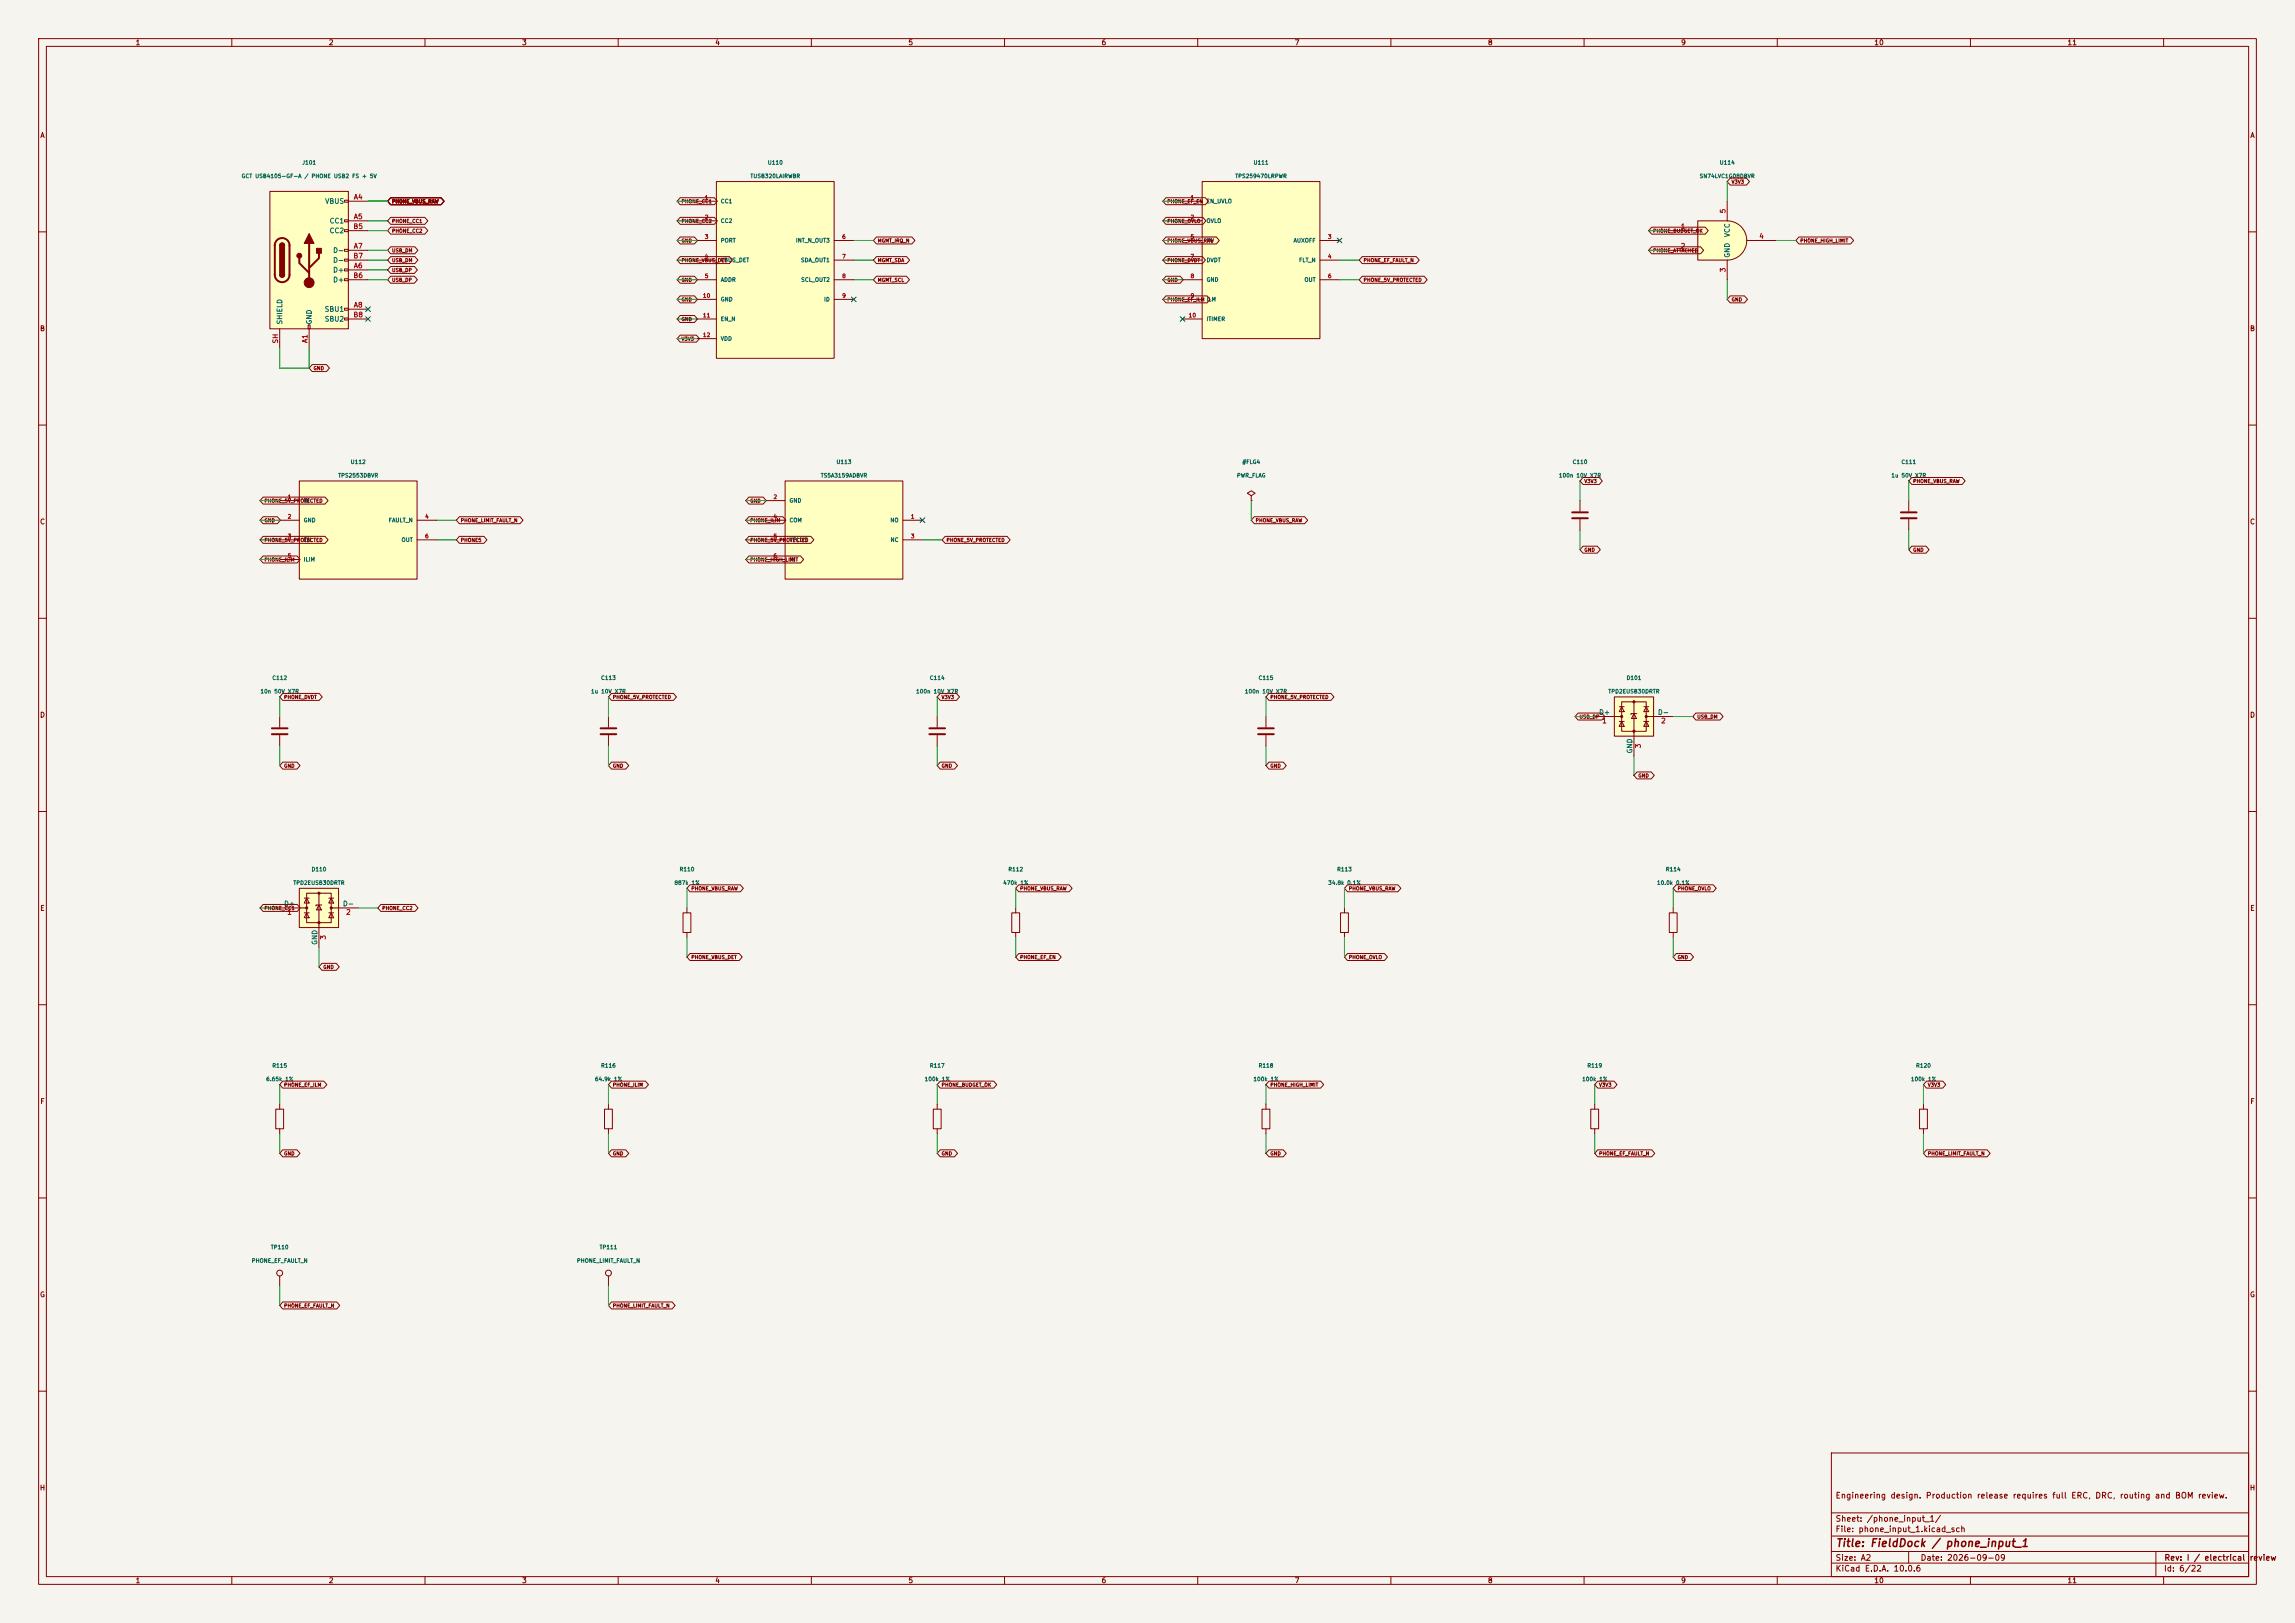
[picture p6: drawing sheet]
<svg xmlns="http://www.w3.org/2000/svg" width="594mm" height="420mm" viewBox="0 0 594 420" stroke-linecap="round" stroke-linejoin="round" font-family="sans-serif">
<defs><g id="words">
<text font-size="2" fill="#840000" x="475" y="400.8">Title: FieldDock / phone_input_1</text>
<g font-size="1.5" fill="#840000">
<text x="475" y="388.1">Engineering design. Production release requires full ERC, DRC, routing and BOM review.</text>
<text x="475" y="394.1">Sheet: /phone_input_1/</text>
<text x="475" y="396.8">File: phone_input_1.kicad_sch</text>
<text x="475" y="407">KiCad E.D.A. 10.0.6</text>
<text x="475" y="404.2">Size: A2</text>
<text x="497" y="404.2">Date: 2026-09-09</text>
<text x="560" y="407">Id: 6/22</text>
<text x="560.1" y="404.2">Rev: I / electrical</text>
<text x="582.1" y="404.2">review</text>
</g>
<g font-size="1.3" fill="#840000">
<text x="35" y="12">1</text>
<text x="85" y="12">2</text>
<text x="135" y="12">3</text>
<text x="185" y="12">4</text>
<text x="235" y="12">5</text>
<text x="285" y="12">6</text>
<text x="335" y="12">7</text>
<text x="385" y="12">8</text>
<text x="435" y="12">9</text>
<text x="485" y="12">10</text>
<text x="535" y="12">11</text>
<text x="10.3" y="36">A</text>
<text x="582.3" y="36">A</text>
<text x="10.2" y="86">B</text>
<text x="582.2" y="86">B</text>
<text x="10.2" y="136">C</text>
<text x="582.2" y="136">C</text>
<text x="10.2" y="186">D</text>
<text x="582.2" y="186">D</text>
<text x="10.3" y="236">E</text>
<text x="582.3" y="236">E</text>
<text x="10.3" y="286">F</text>
<text x="582.3" y="286">F</text>
<text x="10.2" y="336">G</text>
<text x="582.2" y="336">G</text>
<text x="10.2" y="386">H</text>
<text x="582.2" y="386">H</text>
<text x="35" y="410">1</text>
<text x="85" y="410">2</text>
<text x="135" y="410">3</text>
<text x="185" y="410">4</text>
<text x="235" y="410">5</text>
<text x="285" y="410">6</text>
<text x="335" y="410">7</text>
<text x="385" y="410">8</text>
<text x="435" y="410">9</text>
<text x="485" y="410">10</text>
<text x="535" y="410">11</text>
</g>
<g font-size="1.3" fill="#006464">
<text x="84" y="53">VBUS</text>
<text x="85.2" y="58.1">CC1</text>
<text x="85.2" y="60.7">CC2</text>
<text x="86.1" y="65.7">D-</text>
<text x="448" y="61.5" transform="rotate(-90 448 61.5)">VCC</text>
<text x="86.1" y="70.8">D+</text>
<text x="86.1" y="68.3">D-</text>
<text x="448" y="66.8" transform="rotate(-90 448 66.8)">GND</text>
<text x="86.1" y="73.4">D+</text>
<text x="83.9" y="81">SBU1</text>
<text x="83.9" y="83.5">SBU2</text>
<text x="73.4" y="84.1" transform="rotate(-90 73.4 84.1)">SHIELD</text>
<text x="81" y="84.1" transform="rotate(-90 81 84.1)">GND</text>
<text x="413.7" y="185.3">D+</text>
<text x="429" y="185.3">D-</text>
<text x="422.8" y="195.1" transform="rotate(-90 422.8 195.1)">GND</text>
<text x="73.4" y="234.8">D+</text>
<text x="88.6" y="234.8">D-</text>
<text x="82.4" y="244.6" transform="rotate(-90 82.4 244.6)">GND</text>
</g>
<g font-size="1.3" fill="#a90000">
<text x="91.4" y="51.9">A4</text>
<text x="91.3" y="59.6">B5</text>
<text x="91.4" y="57">A5</text>
<text x="434.9" y="59.6">1</text>
<text x="446.9" y="55.3" transform="rotate(-90 446.9 55.3)">5</text>
<text x="91.4" y="64.6">A7</text>
<text x="434.9" y="64.6">2</text>
<text x="455.2" y="62.1">4</text>
<text x="91.3" y="67.2">B7</text>
<text x="91.4" y="69.7">A6</text>
<text x="446.9" y="70.6" transform="rotate(-90 446.9 70.6)">3</text>
<text x="91.3" y="72.3">B6</text>
<text x="91.3" y="82.4">B8</text>
<text x="91.4" y="79.9">A8</text>
<text x="72.3" y="89" transform="rotate(-90 72.3 89)">SH</text>
<text x="79.9" y="88.9" transform="rotate(-90 79.9 88.9)">A1</text>
<text x="414.6" y="187.5">1</text>
<text x="429.8" y="187.5">2</text>
<text x="425" y="193.8" transform="rotate(-90 425 193.8)">3</text>
<text x="74.2" y="237">1</text>
<text x="89.4" y="237">2</text>
<text x="84.6" y="243.3" transform="rotate(-90 84.6 243.3)">3</text>
</g>
<g font-size="1" fill="#006464">
<text x="62.4" y="46.3">GCT USB4105-GF-A / PHONE USB2 FS + 5V</text>
<text x="78.1" y="42.8">J101</text>
<text x="194.1" y="46.3">TUSB320LAIRWBR</text>
<text x="198.6" y="42.8">U110</text>
<text x="319.6" y="46.3">TPS259470LRPWR</text>
<text x="324.3" y="42.8">U111</text>
<text x="439.8" y="46.3">SN74LVC1G08DBVR</text>
<text x="445" y="42.8">U114</text>
<text x="186.4" y="52.8">CC1</text>
<text x="312.2" y="52.8">EN_UVLO</text>
<text x="186.4" y="57.9">CC2</text>
<text x="312.2" y="57.9">OVLO</text>
<text x="186.4" y="63">PORT</text>
<text x="205.9" y="63">INT_N_OUT3</text>
<text x="312.2" y="63">IN</text>
<text x="334.7" y="63">AUXOFF</text>
<text x="186.4" y="68.1">VBUS_DET</text>
<text x="207.2" y="68.1">SDA_OUT1</text>
<text x="312.2" y="68.1">DVDT</text>
<text x="336.1" y="68.1">FLT_N</text>
<text x="186.4" y="73.2">ADDR</text>
<text x="207.2" y="73.2">SCL_OUT2</text>
<text x="312.2" y="73.2">GND</text>
<text x="337.5" y="73.2">OUT</text>
<text x="186.4" y="78.2">GND</text>
<text x="186.4" y="83.3">EN_N</text>
<text x="213.2" y="78.2">ID</text>
<text x="312.2" y="83.3">ITIMER</text>
<text x="186.4" y="88.4">VDD</text>
<text x="87.4" y="123.8">TPS2553DBVR</text>
<text x="90.7" y="120.3">U112</text>
<text x="212.3" y="123.8">TS5A3159ADBVR</text>
<text x="216.4" y="120.3">U113</text>
<text x="320" y="123.8">PWR_FLAG</text>
<text x="321.4" y="120.3">#FLG4</text>
<text x="403.4" y="123.8">100n 10V X7R</text>
<text x="406.9" y="120.3">C110</text>
<text x="489.4" y="123.8">1u 50V X7R</text>
<text x="492" y="120.3">C111</text>
<text x="78.5" y="130.3">IN</text>
<text x="204.2" y="130.3">GND</text>
<text x="78.5" y="135.4">GND</text>
<text x="100.5" y="135.4">FAULT_N</text>
<text x="204.2" y="135.4">COM</text>
<text x="230.3" y="135.4">NO</text>
<text x="78.5" y="140.5">EN</text>
<text x="103.8" y="140.5">OUT</text>
<text x="204.2" y="140.5">VPLUS</text>
<text x="230.4" y="140.5">NC</text>
<text x="78.5" y="145.5">ILIM</text>
<text x="204.2" y="145.5">IN</text>
<text x="67.3" y="179.7">10n 50V X7R</text>
<text x="70.4" y="176.2">C112</text>
<text x="152.9" y="179.7">1u 10V X7R</text>
<text x="155.5" y="176.2">C113</text>
<text x="237" y="179.7">100n 10V X7R</text>
<text x="240.5" y="176.2">C114</text>
<text x="322.1" y="179.7">100n 10V X7R</text>
<text x="325.6" y="176.2">C115</text>
<text x="416.2" y="179.7">TPD2EUSB30DRTR</text>
<text x="420.9" y="176.2">D101</text>
<text x="80.5" y="225.7">D110</text>
<text x="175.8" y="225.7">R110</text>
<text x="260.9" y="225.7">R112</text>
<text x="346" y="225.7">R113</text>
<text x="431" y="225.7">R114</text>
<text x="75.8" y="229.2">TPD2EUSB30DRTR</text>
<text x="174.4" y="229.2">887k 1%</text>
<text x="259.5" y="229.2">470k 1%</text>
<text x="343.7" y="229.2">34.8k 0.1%</text>
<text x="428.8" y="229.2">10.0k 0.1%</text>
<text x="68.8" y="280">6.65k 1%</text>
<text x="70.4" y="276.5">R115</text>
<text x="153.9" y="280">64.9k 1%</text>
<text x="155.5" y="276.5">R116</text>
<text x="239.2" y="280">100k 1%</text>
<text x="240.5" y="276.5">R117</text>
<text x="324.3" y="280">100k 1%</text>
<text x="325.6" y="276.5">R118</text>
<text x="409.4" y="280">100k 1%</text>
<text x="410.7" y="276.5">R119</text>
<text x="494.5" y="280">100k 1%</text>
<text x="495.8" y="276.5">R120</text>
<text x="70" y="323.5">TP110</text>
<text x="155.1" y="323.5">TP111</text>
<text x="65.1" y="327">PHONE_EF_FAULT_N</text>
<text x="149.2" y="327">PHONE_LIMIT_FAULT_N</text>
</g>
<g font-size="1" fill="#a90000">
<text x="182.3" y="51.9">1</text>
<text x="308" y="51.9">1</text>
<text x="182.3" y="57">2</text>
<text x="308" y="57">2</text>
<text x="182.3" y="62">3</text>
<text x="217.9" y="62">6</text>
<text x="308" y="62">5</text>
<text x="343.6" y="62">3</text>
<text x="182.3" y="67.1">4</text>
<text x="217.9" y="67.1">7</text>
<text x="308" y="67.1">7</text>
<text x="343.6" y="67.1">4</text>
<text x="181.8" y="77.3">10</text>
<text x="182.3" y="72.2">5</text>
<text x="217.9" y="72.2">8</text>
<text x="217.9" y="77.3">9</text>
<text x="308" y="72.2">8</text>
<text x="308" y="77.3">9</text>
<text x="343.6" y="72.2">6</text>
<text x="181.8" y="82.4">11</text>
<text x="307.5" y="82.4">10</text>
<text x="181.8" y="87.4">12</text>
<text x="74.3" y="129.4">1</text>
<text x="200.1" y="129.4">2</text>
<text x="74.3" y="134.4">2</text>
<text x="109.9" y="134.4">4</text>
<text x="200.1" y="134.4">4</text>
<text x="235.6" y="134.4">1</text>
<text x="74.3" y="139.5">3</text>
<text x="109.9" y="139.5">6</text>
<text x="200.1" y="139.5">5</text>
<text x="235.6" y="139.5">3</text>
<text x="74.3" y="144.6">5</text>
<text x="200.1" y="144.6">6</text>
</g>
<g font-size=".9" fill="#840000">
<text x="448.1" y="47.7">V3V3</text>
<text x="101.4" y="52.8">PHONE_VBUS_RAW</text>
<text x="176.3" y="52.8">PHONE_CC1</text>
<text x="302" y="52.8">PHONE_EF_EN</text>
<text x="101.4" y="57.9">PHONE_CC1</text>
<text x="176.3" y="57.9">PHONE_CC2</text>
<text x="302" y="57.9">PHONE_OVLO</text>
<text x="101.4" y="65.5">USB_DM</text>
<text x="101.4" y="60.4">PHONE_CC2</text>
<text x="176.3" y="63">GND</text>
<text x="227.1" y="63">MGMT_IRQ_N</text>
<text x="302" y="63">PHONE_VBUS_RAW</text>
<text x="427.7" y="60.4">PHONE_BUDGET_OK</text>
<text x="427.7" y="65.5">PHONE_ATTACHED</text>
<text x="465.8" y="63">PHONE_HIGH_LIMIT</text>
<text x="101.4" y="70.6">USB_DP</text>
<text x="101.4" y="68.1">USB_DM</text>
<text x="176.3" y="68.1">PHONE_VBUS_DET</text>
<text x="227.1" y="68.1">MGMT_SDA</text>
<text x="302" y="68.1">PHONE_DVDT</text>
<text x="352.8" y="68.1">PHONE_EF_FAULT_N</text>
<text x="101.4" y="73.1">USB_DP</text>
<text x="176.3" y="73.1">GND</text>
<text x="227.1" y="73.1">MGMT_SCL</text>
<text x="302" y="73.1">GND</text>
<text x="352.8" y="73.1">PHONE_5V_PROTECTED</text>
<text x="176.3" y="78.2">GND</text>
<text x="176.3" y="83.3">GND</text>
<text x="302" y="78.2">PHONE_EF_ILM ILM</text>
<text x="448.1" y="78.2">GND</text>
<text x="176.3" y="88.4">V3V3</text>
<text x="81" y="96">GND</text>
<text x="410" y="125.2">V3V3</text>
<text x="495.1" y="125.2">PHONE_VBUS_RAW</text>
<text x="68.3" y="130.3">PHONE_5V_PROTECTED</text>
<text x="194.1" y="130.3">GND</text>
<text x="68.3" y="135.4">GND</text>
<text x="119.1" y="135.4">PHONE_LIMIT_FAULT_N</text>
<text x="194.1" y="135.4">PHONE_ILIM</text>
<text x="324.9" y="135.4">PHONE_VBUS_RAW</text>
<text x="68.3" y="140.4">PHONE_5V_PROTECTED</text>
<text x="119.1" y="140.4">PHONE5</text>
<text x="194.1" y="140.4">PHONE_5V_PROTECTED</text>
<text x="244.9" y="140.4">PHONE_5V_PROTECTED</text>
<text x="410" y="143">GND</text>
<text x="495.1" y="143">GND</text>
<text x="68.3" y="145.5">PHONE_ILIM</text>
<text x="194.1" y="145.5">PHONE_HIGH_LIMIT</text>
<text x="73.4" y="181.1">PHONE_DVDT</text>
<text x="158.5" y="181.1">PHONE_5V_PROTECTED</text>
<text x="243.6" y="181.1">V3V3</text>
<text x="328.7" y="181.1">PHONE_5V_PROTECTED</text>
<text x="408.7" y="186.2">USB_DP</text>
<text x="439.2" y="186.2">USB_DM</text>
<text x="73.4" y="198.9">GND</text>
<text x="158.5" y="198.9">GND</text>
<text x="243.6" y="198.9">GND</text>
<text x="328.7" y="198.9">GND</text>
<text x="423.9" y="201.4">GND</text>
<text x="178.8" y="230.6">PHONE_VBUS_RAW</text>
<text x="263.9" y="230.6">PHONE_VBUS_RAW</text>
<text x="349" y="230.6">PHONE_VBUS_RAW</text>
<text x="434.1" y="230.6">PHONE_OVLO</text>
<text x="68.3" y="235.7">PHONE_CC1</text>
<text x="98.8" y="235.7">PHONE_CC2</text>
<text x="83.6" y="250.9">GND</text>
<text x="178.8" y="248.4">PHONE_VBUS_DET</text>
<text x="263.9" y="248.4">PHONE_EF_EN</text>
<text x="349" y="248.4">PHONE_OVLO</text>
<text x="434.1" y="248.4">GND</text>
<text x="73.4" y="281.4">PHONE_EF_ILM</text>
<text x="158.5" y="281.4">PHONE_ILIM</text>
<text x="243.6" y="281.4">PHONE_BUDGET_OK</text>
<text x="328.7" y="281.4">PHONE_HIGH_LIMIT</text>
<text x="413.8" y="281.4">V3V3</text>
<text x="498.9" y="281.4">V3V3</text>
<text x="73.4" y="299.2">GND</text>
<text x="158.5" y="299.2">GND</text>
<text x="243.6" y="299.2">GND</text>
<text x="328.7" y="299.2">GND</text>
<text x="413.8" y="299.2">PHONE_EF_FAULT_N</text>
<text x="498.9" y="299.2">PHONE_LIMIT_FAULT_N</text>
<text x="73.4" y="338.6">PHONE_EF_FAULT_N</text>
<text x="158.5" y="338.6">PHONE_LIMIT_FAULT_N</text>
</g>
</g></defs>
<path d="M0 0h594v420h-594z" fill="#f5f4ef" stroke="#f5f4ef" stroke-width=".26"/>
<g fill="none" stroke="#840000" stroke-width=".26">
<path d="M10 10h574v400h-574zM12 12h570v396h-570zM60 10v2M110 10v2M160 10v2M210 10v2M260 10v2M310 10v2M360 10v2M410 10v2M460 10v2M510 10v2"/>
<path d="M560 10v2M10 60h2M582 60h2M10 110h2M582 110h2M10 160h2M582 160h2M10 210h2M582 210h2M10 260h2M582 260h2M10 310h2"/>
<path d="M582 310h2M10 360h2M474 376h108v32h-108zM582 360h2M474 397.5h108M474 391.5h108M60 408v2M110 408v2M160 408v2M210 408v2M260 408v2M310 408v2"/>
<path d="M360 408v2M410 408v2M460 408v2M474 404.5h108M474 401.5h108M494 401.5v3M510 408v2M558 401.5v6.5M560 408v2"/>
</g>
<path d="M77.5 124.5h30.4v25.4h-30.4z" fill="#ffffc2"/>
<path d="M72.4 129.5h5.1M72.4 134.6h5.1M72.4 139.7h5.1M77.5 124.5h30.4v25.4h-30.4zM107.9 134.6h5.1M107.9 139.7h5.1M72.4 144.8h5.1" fill="none" stroke="#840000" stroke-width=".26"/>
<path d="M447 57.2a5.1 5.1 0 0 1 5.1 5 5.1 5.1 0 0 1-5.1 5.1z" fill="#ffffc2" stroke="#ffffc2" stroke-width=".26"/>
<path d="M439.4 57.2h7.6v10.1h-7.6z" fill="#ffffc2"/>
<path d="M431.8 59.7h7.6M447 57.2a5.1 5.1 0 0 1 5.1 5 5.1 5.1 0 0 1-5.1 5.1M447 57.2h-7.6v10.1h7.6M447 52.1v5.1M431.8 64.8h7.6M447 67.3v5.1M452.1 62.2h7.6M72.4 185.4v2.8M72.4 190.2v2.8" fill="none" stroke="#840000" stroke-width=".26"/>
<path d="M70.4 188.5h4M70.4 190h4" fill="none" stroke="#840000" stroke-width=".51"/>
<path d="M69.8 49.5h20.4v35.6h-20.4z" fill="#ffffc2"/>
<g fill="none" stroke="#840000" stroke-width=".26">
<path d="M69.8 49.5h20.4v35.6h-20.4zM89.2 51.8h1v.5h-1zM89.2 56.9h1v.5h-1zM89.2 59.4h1v.5h-1zM90.2 52.1h5M90.2 57.2h5M90.2 59.7h5M72.4 63.5l.2-.4 .4-.2 .5 .2 .2 .4M72.4 71.1l.2 .5 .4 .2 .5-.2 .2-.5M89.2 64.5h1v.5h-1zM89.2 67.1h1v.5h-1zM89.2 69.6h1v.5h-1z"/>
<path d="M89.2 72.1h1v.5h-1zM89.2 79.8h1v.5h-1zM90.2 69.9h5M90.2 64.8h5M90.2 72.4h5M90.2 67.3h5M72.4 85.1v5.1M79.8 84.1h.5v1h-.5zM80 85.1v5.1M89.2 82.3h1v.5h-1zM90.2 80h5M90.2 82.6h5"/>
<path d="M323.8 128.3l1.1-.7-1.1-.6-1 .6 1 .7v1.2M323.8 129.5h.1"/>
</g>
<path d="M71.7 62.2a1.9 1.9 0 0 1 2-.5 1.9 1.9 0 0 1 1.2 1.8v7.6a1.91 1.91 0 0 1-1.9 1.9 1.91 1.91 0 0 1-1.9-1.9v-7.7zM77.5 66.8v1.3l2.5 2.5M80 63v10.2M82.5 65.5v1.3l-2.5 2.5" fill="none" stroke="#840000" stroke-width=".51"/>
<g fill="#840000" stroke="#840000" stroke-width=".26">
<path d="M72.4 63.5h1.3v7.6h-1.3z"/>
<path d="M72.6 63.1l.7-.2 .4 .6h-1.3z"/>
<path d="M72.4 71.1h1.3l-.2 .5-.5 .2-.4-.2z"/>
<path d="M80 60.5l1.3 2.5h-2.6z"/>
<path d="M81.9 64.3h1.3v1.2h-1.3z"/>
<circle cx="77.5" cy="66.2" r=".63"/>
<circle cx="80" cy="73.2" r="1.27"/>
</g>
<path d="M311.1 47h30.5v40.6h-30.5z" fill="#ffffc2"/>
<path d="M306.1 52.1h5M306.1 57.2h5M311.1 47h30.5v40.6h-30.5zM306.1 62.2h5M306.1 67.3h5M306.1 72.4h5M306.1 77.5h5M341.6 62.2h5.1M341.6 67.3h5.1M341.6 72.4h5.1M306.1 82.6h5" fill="none" stroke="#840000" stroke-width=".26"/>
<path d="M185.4 47h30.5v45.7h-30.5z" fill="#ffffc2"/>
<g fill="none" stroke="#840000" stroke-width=".26">
<path d="M180.3 52.1h5.1M180.3 57.2h5.1M185.4 47h30.5v45.7h-30.5zM180.3 62.2h5.1M180.3 67.3h5.1M180.3 72.4h5.1M180.3 77.5h5.1M215.9 62.2h5.1M215.9 67.3h5.1M215.9 72.4h5.1M215.9 77.5h5.1M180.3 82.6h5.1"/>
<path d="M180.3 87.6h5.1M157.5 185.4v2.8M157.5 190.2v2.8"/>
</g>
<path d="M155.4 188.5h4.1M155.4 190h4.1" fill="none" stroke="#840000" stroke-width=".51"/>
<path d="M203.2 124.5h30.5v25.4h-30.5z" fill="#ffffc2"/>
<g fill="none" stroke="#840000" stroke-width=".26">
<path d="M198.1 134.6h5.1M198.1 129.5h5.1M198.1 139.7h5.1M203.2 124.5h30.5v25.4h-30.5zM233.7 134.6h5.1M233.7 139.7h5.1M408.9 129.5v2.8M408.9 134.4v2.8M494 129.5v2.8M494 134.4v2.8M198.1 144.8h5.1M242.6 185.4v2.8"/>
<path d="M242.6 190.2v2.8M327.7 185.4v2.8M327.7 190.2v2.8M261.9 236.2h2v5.1h-2zM262.9 235v1.2M347 236.2h2v5.1h-2zM348 235v1.2M262.9 241.3v1.3M348 241.3v1.3M326.6 287h2.1v5.1h-2.1zM327.7 285.8v1.2M327.7 292.1v1.3"/>
<path d="M72.4 330.2v2.5"/>
<circle cx="72.4" cy="329.4" r=".76"/>
</g>
<path d="M406.9 132.6h4.1M406.9 134.1h4.1M492 132.6h4.1M492 134.1h4.1M240.5 188.5h4.1M240.5 190h4.1M325.6 188.5h4.1M325.6 190h4.1" fill="none" stroke="#840000" stroke-width=".51"/>
<path d="M417.8 180.3h10.2v10.2h-10.2z" fill="#ffffc2"/>
<g fill="none" stroke="#840000" stroke-width=".26">
<path d="M412.7 185.4h7M417.8 180.3h10.2v10.2h-10.2zM419.1 182.9h1.3M419.1 186.7h1.3M419.7 181.6h6.4v7.6h-6.4zM419.7 182.9l.7 1.3h-1.3zM419.7 186.7l.7 1.3h-1.3zM422.9 184.7l.6 1.2h-1.2zM422.9 181.6v14M423.7 184.7h-1.6v.2M425.4 182.9h1.3M425.4 186.7h1.3"/>
<path d="M426.1 182.9l.6 1.3h-1.3zM426.1 186.7l.6 1.3h-1.3zM426.1 185.4h7M432.1 236.2h2v5.1h-2zM433.1 235v1.2M433.1 241.3v1.3M411.7 287h2.1v5.1h-2.1zM412.7 285.8v1.2M412.7 292.1v1.3M496.8 287h2.1v5.1h-2.1zM497.8 285.8v1.2M497.8 292.1v1.3"/>
</g>
<g fill="#840000" stroke="#840000" stroke-width=".26">
<circle cx="419.7" cy="185.4" r=".28"/>
<circle cx="422.9" cy="181.6" r=".28"/>
<circle cx="422.9" cy="189.2" r=".28"/>
<circle cx="426.1" cy="185.4" r=".28"/>
</g>
<path d="M77.5 229.9h10.1v10.1h-10.1z" fill="#ffffc2"/>
<g fill="none" stroke="#840000" stroke-width=".26">
<path d="M101.1 51.2h13l.8 .9-.8 .9h-13l-.8-.9zM101.1 56.2h8.8l.8 1-.8 .9h-8.8l-.8-.9zM101.1 58.8h8.8l.8 .9-.8 .9h-8.8l-.8-.9zM176 51.2h8.9l.8 .9-.8 .9h-8.9l-.7-.9zM176 56.2h8.9l.8 1-.8 .9h-8.9l-.7-.9zM301.8 56.2h9.5l.8 1-.8 .9h-9.5l-.8-.9zM301.8 51.2h10.2l.8 .9-.8 .9h-10.2l-.8-.9zM427.5 58.8h13.9l.7 .9-.7 .9h-13.9l-.8-.9zM447.8 46.1h4.2l.8 .9-.8 .9h-4.2l-.8-.9zM101.1 68.9h6.1l.8 1-.8 .9h-6.1l-.8-.9zM101.1 63.9h6.3l.8 .9-.8 .9h-6.3l-.8-.9zM101.1 71.5h6.1l.8 .9-.8 .9h-6.1l-.8-.9z"/>
<path d="M101.1 66.4h6.3l.8 .9-.8 .9h-6.3l-.8-.9zM176 61.3h3.7l.8 .9-.8 .9h-3.7l-.7-.9zM176 71.5h3.7l.8 .9-.8 .9h-3.7l-.7-.9zM176 66.4h12.8l.8 .9-.8 .9h-12.8l-.7-.9zM176 76.6h3.7l.8 .9-.8 .9h-3.7l-.7-.9zM226.8 71.5h7.8l.8 .9-.8 .9h-7.8l-.7-.9zM226.8 66.4h7.8l.8 .9-.8 .9h-7.8l-.7-.9zM226.8 61.3h9.2l.8 .9-.8 .9h-9.2l-.7-.9zM301.8 61.3h13l.8 .9-.8 .9h-13l-.8-.9zM301.8 66.4h9.4l.8 .9-.8 .9h-9.4l-.8-.9zM301.8 71.5h3.7l.8 .9-.8 .9h-3.7l-.8-.9zM301.8 76.6h10.6l.8 .9-.8 .9h-10.6l-.8-.9z"/>
<path d="M352.6 66.4h14l.7 .9-.7 .9h-14l-.8-.9zM352.6 71.5h16l.8 .9-.8 .9h-16l-.8-.9zM427.5 63.9h12.7l.7 .9-.7 .9h-12.7l-.8-.9zM447.8 76.6h3.7l.8 .9-.8 .9h-3.7l-.8-.9zM465.6 61.3h13.4l.8 .9-.8 .9h-13.4l-.8-.9zM80.8 94.3h3.7l.8 1-.8 .9h-3.7l-.8-.9zM176 81.6h3.7l.8 1-.8 .9h-3.7l-.7-.9zM176 86.7h4.2l.8 .9-.8 .9h-4.2l-.7-.9zM68.1 128.6h16l.8 .9-.8 .9h-16l-.8-.9zM68.1 133.7h3.7l.8 .9-.8 .9h-3.7l-.8-.9zM68.1 138.8h16l.8 .9-.8 .9h-16l-.8-.9zM118.9 138.8h6.3l.8 .9-.8 .9h-6.3l-.8-.9z"/>
<path d="M118.9 133.7h15.7l.8 .9-.8 .9h-15.7l-.8-.9zM193.8 133.7h8.8l.8 .9-.8 .9h-8.8l-.8-.9zM193.8 128.6h3.7l.8 .9-.8 .9h-3.7l-.8-.9zM193.8 138.8h16.1l.7 .9-.7 .9h-16.1l-.8-.9zM244.6 138.8h16.1l.7 .9-.7 .9h-16.1l-.8-.9zM324.6 133.7h13.1l.8 .9-.8 .9h-13.1l-.8-.9zM409.7 123.6h4.2l.8 .9-.8 .9h-4.2l-.8-.9zM494.8 123.6h13l.8 .9-.8 .9h-13l-.8-.9zM68.1 143.9h8.8l.8 .9-.8 .9h-8.8l-.8-.9zM193.8 143.9h13.4l.8 .9-.8 .9h-13.4l-.8-.9zM409.7 141.3h3.7l.8 .9-.8 .9h-3.7l-.8-.9zM494.8 141.3h3.7l.8 .9-.8 .9h-3.7l-.8-.9z"/>
<path d="M73.2 179.4h9.4l.8 .9-.8 .9h-9.4l-.8-.9zM158.3 179.4h16l.8 .9-.8 .9h-16l-.8-.9zM243.4 179.4h4.2l.7 .9-.7 .9h-4.2l-.8-.9zM328.4 179.4h16.1l.8 .9-.8 .9h-16.1l-.7-.9zM73.2 197.2h3.7l.8 .9-.8 .9h-3.7l-.8-.9zM158.3 197.2h3.7l.7 .9-.7 .9h-3.7l-.8-.9zM243.4 197.2h3.6l.8 .9-.8 .9h-3.6l-.8-.9zM328.4 197.2h3.7l.8 .9-.8 .9h-3.7l-.7-.9zM408.5 184.5h6.1l.8 .9-.8 .9h-6.1l-.8-.9zM423.7 199.8h3.7l.8 .9-.8 .9h-3.7l-.8-.9zM438.9 184.5h6.3l.8 .9-.8 .9h-6.3l-.8-.9zM68.1 234h8.8l.8 1-.8 .9h-8.8l-.8-.9z"/>
<path d="M72.4 235h7M77.5 229.9h10.1v10.1h-10.1zM78.7 232.4h1.3M78.7 236.2h1.3M79.4 231.1h6.3v7.7h-6.3zM79.4 232.4l.6 1.3h-1.3zM79.4 236.2l.6 1.3h-1.3zM82.5 234.2l.7 1.3h-1.3zM82.5 231.1v14M83.3 234.2h-1.5v.2M85.1 232.4h1.3M85.1 236.2h1.3"/>
<path d="M85.7 232.4l.7 1.3h-1.3zM85.7 236.2l.7 1.3h-1.3zM85.7 235h7M98.6 234h8.8l.8 1-.8 .9h-8.8l-.8-.9zM176.8 236.2h2v5.1h-2zM177.8 235v1.2M178.6 229h13l.8 .9-.8 .9h-13l-.8-.9zM263.7 229h13l.8 .9-.8 .9h-13l-.8-.9zM348.8 229h13l.8 .9-.8 .9h-13l-.8-.9zM433.9 229h9.5l.8 .9-.8 .9h-9.5l-.8-.9zM83.3 249.3h3.7l.8 .9-.8 .9h-3.7l-.8-.9zM177.8 241.3v1.3"/>
<path d="M178.6 246.7h12.7l.8 1-.8 .9h-12.7l-.8-.9zM263.7 246.7h10.2l.8 1-.8 .9h-10.2l-.8-.9zM348.8 246.7h9.5l.8 1-.8 .9h-9.5l-.8-.9zM433.9 246.7h3.6l.8 1-.8 .9h-3.6l-.8-.9zM73.2 279.8h10.6l.8 .9-.8 .9h-10.6l-.8-.9zM158.3 279.8h8.8l.7 .9-.7 .9h-8.8l-.8-.9zM243.4 279.8h13.8l.8 .9-.8 .9h-13.8l-.8-.9zM328.4 279.8h13.4l.8 .9-.8 .9h-13.4l-.7-.9zM413.5 279.8h4.2l.8 .9-.8 .9h-4.2l-.8-.9zM498.6 279.8h4.2l.8 .9-.8 .9h-4.2l-.8-.9zM71.4 287h2v5.1h-2zM72.4 285.8v1.2"/>
<path d="M72.4 292.1v1.3M73.2 297.5h3.7l.8 1-.8 .9h-3.7l-.8-.9zM156.5 287h2v5.1h-2zM157.5 285.8v1.2M157.5 292.1v1.3M158.3 297.5h3.7l.7 1-.7 .9h-3.7l-.8-.9zM241.6 287h2v5.1h-2zM242.6 285.8v1.2M242.6 292.1v1.3M243.4 297.5h3.6l.8 1-.8 .9h-3.6l-.8-.9zM328.4 297.5h3.7l.8 1-.8 .9h-3.7l-.7-.9zM413.5 297.5h14l.8 1-.8 .9h-14l-.8-.9z"/>
<path d="M498.6 297.5h15.7l.8 1-.8 .9h-15.7l-.8-.9zM73.2 336.9h14l.7 .9-.7 .9h-14l-.8-.9zM157.5 330.2v2.5M158.3 336.9h15.7l.7 .9-.7 .9h-15.7l-.8-.9z"/>
<circle cx="157.5" cy="329.4" r=".76"/>
</g>
<g fill="#840000" stroke="#840000" stroke-width=".26">
<circle cx="79.4" cy="235" r=".28"/>
<circle cx="82.5" cy="231.1" r=".28"/>
<circle cx="82.5" cy="238.8" r=".28"/>
<circle cx="85.7" cy="235" r=".28"/>
</g>
<g fill="none" stroke="#009600" stroke-width=".26">
<path d="M95.2 59.7h5.1M95.2 52.1h5.1M95.2 57.2h5.1M175.3 52.1h5M175.3 57.2h5M301 52.1h5.1M301 57.2h5.1M426.7 59.7h5.1M447 47v5.1M95.2 69.9h5.1M95.2 64.8h5.1M95.2 72.4h5.1"/>
<path d="M95.2 67.3h5.1M175.3 72.4h5M175.3 62.2h5M175.3 67.3h5M175.3 77.5h5M221 72.4h5.1M221 62.2h5.1M221 67.3h5.1M301 72.4h5.1M301 62.2h5.1M301 67.3h5.1M301 77.5h5.1"/>
<path d="M346.7 72.4h5.1M346.7 67.3h5.1M426.7 64.8h5.1M447 72.4v5.1M459.7 62.2h5.1M72.4 90.2v5.1h7.6v-5.1M175.3 82.6h5M175.3 87.6h5M67.3 134.6h5.1M67.3 139.7h5.1M67.3 129.5h5.1M113 134.6h5.1"/>
<path d="M113 139.7h5.1M193 134.6h5.1M193 139.7h5.1M193 129.5h5.1M238.8 139.7h5M323.8 129.5v5.1M408.9 124.5v5M408.9 137.2v5M494 124.5v5M494 137.2v5M67.3 144.8h5.1M193 144.8h5.1"/>
<path d="M72.4 180.3v5.1M72.4 193v5.1M157.5 180.3v5.1M157.5 193v5.1M242.6 180.3v5.1M242.6 193v5.1M327.7 180.3v5.1M327.7 193v5.1M407.7 185.4h5M422.9 195.6v5.1M433.1 185.4h5M67.3 235h5.1"/>
<path d="M92.7 235h5.1M177.8 229.9v5.1M262.9 229.9v5.1M348 229.9v5.1M433.1 229.9v5.1M82.5 245.1v5.1M177.8 242.6v5.1M262.9 242.6v5.1M348 242.6v5.1M433.1 242.6v5.1M72.4 280.7v5.1M72.4 293.4v5.1"/>
<path d="M157.5 280.7v5.1M157.5 293.4v5.1M242.6 280.7v5.1M242.6 293.4v5.1M327.7 280.7v5.1M327.7 293.4v5.1M412.7 280.7v5.1M412.7 293.4v5.1M497.8 280.7v5.1M497.8 293.4v5.1M72.4 332.7v5.1M157.5 332.7v5.1"/>
</g>
<path d="M94.6 79.4l1.3 1.2M95.9 79.4l-1.3 1.2M220.4 76.9l1.2 1.2M221.6 76.9l-1.2 1.2M346.1 61.6l1.2 1.2M347.3 61.6l-1.2 1.2M94.6 81.9l1.3 1.3M95.9 81.9l-1.3 1.3M305.5 81.9l1.2 1.3M306.7 81.9l-1.2 1.3M238.2 134l1.2 1.2M239.4 134l-1.2 1.2" fill="none" stroke="#000084" stroke-width=".26"/>
<use href="#words"/>
</svg>
